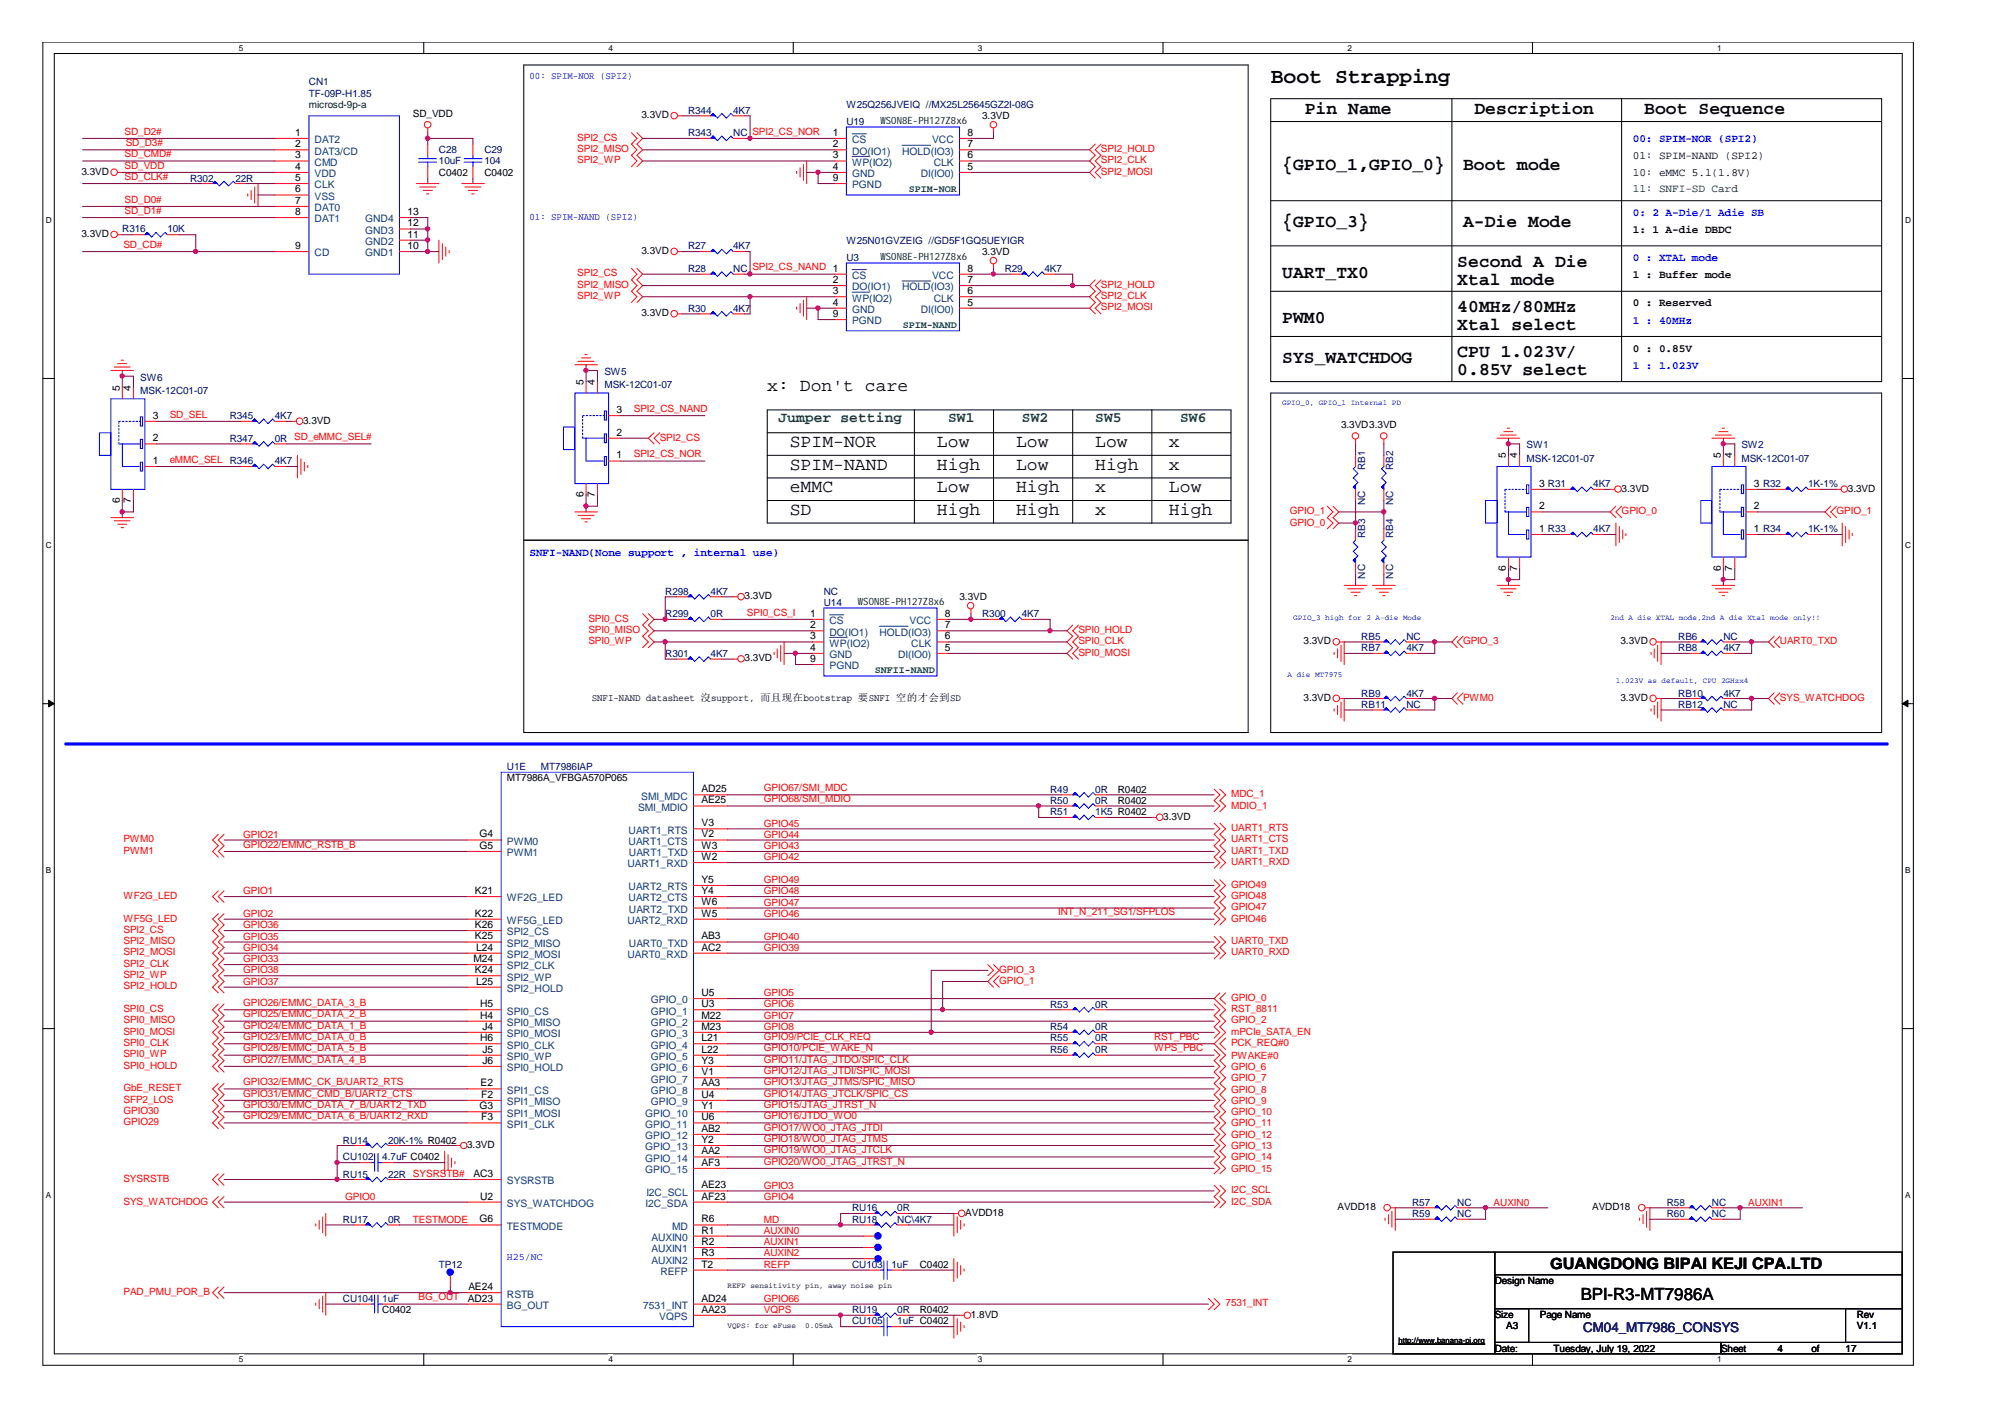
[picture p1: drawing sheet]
<svg xmlns="http://www.w3.org/2000/svg" width="297mm" height="210mm" viewBox="0 0 297 210" stroke-linecap="round" stroke-linejoin="round" font-family="sans-serif">
<defs><g id="words">
<text font-size="3.2" x="188.3" y="12.2">Boot Strapping</text>
<g font-size="2.7">
<text x="193.3" y="16.9">Pin Name</text>
<text x="218.4" y="16.9">Description</text>
<text x="243.6" y="16.9">Boot Sequence</text>
<text x="189.9" y="25.2">{GPIO_1,GPIO_0}</text>
<text x="216.7" y="25.2">Boot mode</text>
<text x="189.9" y="33.6">{GPIO_3}</text>
<text x="216.7" y="33.6">A-Die Mode</text>
<text x="189.9" y="41.2">UART_TX0</text>
<text x="215.9" y="39.5">Second A Die</text>
<text x="189.9" y="47.9">PWM0</text>
<text x="215.9" y="46.2">40MHz/80MHz</text>
<text x="215.9" y="42.2">Xtal mode</text>
<text x="189.9" y="53.8">SYS_WATCHDOG</text>
<text x="215.9" y="52.9">CPU 1.023V/</text>
<text x="215.9" y="48.9">Xtal select</text>
<text x="113.7" y="57.9">x: Don't care</text>
<text x="215.9" y="55.6">0.85V select</text>
<text x="117" y="66.3">SPIM-NOR</text>
<text x="117" y="69.6">SPIM-NAND</text>
<text x="138.8" y="66.3">Low</text>
<text x="138.8" y="69.6">High</text>
<text x="150.5" y="69.6">Low</text>
<text x="150.5" y="66.3">Low</text>
<text x="162.3" y="69.6">High</text>
<text x="162.3" y="66.3">Low</text>
<text x="173.2" y="66.3">x</text>
<text x="173.2" y="69.6">x</text>
<text x="117" y="73">eMMC</text>
<text x="117" y="76.3">SD</text>
<text x="138.8" y="73">Low</text>
<text x="138.8" y="76.3">High</text>
<text x="150.5" y="73">High</text>
<text x="150.5" y="76.3">High</text>
<text x="162.3" y="73">x</text>
<text x="162.3" y="76.3">x</text>
<text x="173.2" y="76.3">High</text>
<text x="173.2" y="73">Low</text>
</g>
<text font-size="2.5" x="234.2" y="192.5">BPI-R3-MT7986A</text>
<text font-size="2.3" x="229.7" y="188">GUANGDONG BIPAI KEJI CPA.LTD</text>
<g font-size="2.2" fill="#008000">
<text x="115.3" y="62.5">Jumper setting</text>
<text x="140.5" y="62.5">SW1</text>
<text x="151.4" y="62.5">SW2</text>
<text x="162.3" y="62.5">SW5</text>
<text x="174.8" y="62.5">SW6</text>
</g>
<text font-size="2" fill="#000080" x="234.5" y="197.3">CM04_MT7986_CONSYS</text>
<g font-size="1.7" fill="#00f">
<text x="241.9" y="21.1">00: SPIM-NOR (SPI2)</text>
<text x="241.9" y="32">0: 2 A-Die/1 Adie SB</text>
<text x="241.9" y="38.7">0 : XTAL mode</text>
<text x="241.9" y="47.9">1 : 40MHz</text>
<text x="241.9" y="54.6">1 : 1.023V</text>
<text x="78.4" y="82.3">SNFI-NAND(None support , internal use)</text>
</g>
<g font-size="1.7">
<text x="241.9" y="23.5">01: SPIM-NAND (SPI2)</text>
<text x="241.9" y="26">10: eMMC 5.1(1.8V)</text>
<text x="241.9" y="34.5">1: 1 A-die DBDC</text>
<text x="241.9" y="41.2">1 : Buffer mode</text>
<text x="241.9" y="45.4">0 : Reserved</text>
<text x="241.9" y="52.1">0 : 0.85V</text>
</g>
<text font-size="1.7" fill="#004000" x="241.9" y="28.5">11: SNFI-SD Card</text>
<g font-size="1.5" fill="#00f">
<text x="78.4" y="11.7">00: SPIM-NOR (SPI2)</text>
<text x="78.4" y="32.6">01: SPIM-NAND (SPI2)</text>
<text x="75.1" y="186.7">H25/NC</text>
</g>
<g font-size="1.5" fill="#000080">
<text x="45.8" y="12.6">CN1</text>
<text x="45.8" y="14.3">TF-09P-H1.85</text>
<text x="101.9" y="16.8">R344</text>
<text x="108.6" y="16.8">4K7</text>
<text x="125.4" y="16">W25Q256JVEIQ //MX25L25645GZ2I-08G</text>
<text x="65" y="22.7">C28</text>
<text x="71.8" y="22.7">C29</text>
<text x="101.9" y="20.2">R343</text>
<text x="108.6" y="20.2">NC</text>
<text x="125.4" y="18.5">U19</text>
<text x="28.2" y="26.9">R302</text>
<text x="34.9" y="26.9">22R</text>
<text x="65" y="24.4">10uF</text>
<text x="71.8" y="24.4">104</text>
<text x="18.1" y="34.4">R316</text>
<text x="24.8" y="34.4">10K</text>
<text x="101.9" y="40.3">R28</text>
<text x="101.9" y="36.9">R27</text>
<text x="108.6" y="40.3">NC</text>
<text x="108.6" y="36.9">4K7</text>
<text x="125.4" y="38.6">U3</text>
<text x="125.4" y="36.1">W25N01GVZEIG //GD5F1GQ5UEYIGR</text>
<text x="148.8" y="40.3">R29</text>
<text x="154.7" y="40.3">4K7</text>
<text x="101.9" y="46.2">R30</text>
<text x="108.6" y="46.2">4K7</text>
<text x="20.8" y="56.4">SW6</text>
<text x="20.8" y="58.4">MSK-12C01-07</text>
<text x="89.5" y="55.6">SW5</text>
<text x="89.5" y="57.5">MSK-12C01-07</text>
<text x="34" y="65.5">R347</text>
<text x="34" y="62.1">R345</text>
<text x="40.7" y="65.5">0R SD_eMMC_SEL#</text>
<text x="40.7" y="62.1">4K7</text>
<text x="40.7" y="68.8">4K7</text>
<text x="202.2" y="69.6" transform="rotate(-90 202.2 69.6)">RB1</text>
<text x="206.4" y="69.6" transform="rotate(-90 206.4 69.6)">RB2</text>
<text x="226.1" y="66.4">SW1</text>
<text x="226.1" y="68.5">MSK-12C01-07</text>
<text x="258" y="66.4">SW2</text>
<text x="258" y="68.5">MSK-12C01-07</text>
<text x="202.2" y="74.8" transform="rotate(-90 202.2 74.8)">NC</text>
<text x="206.4" y="74.8" transform="rotate(-90 206.4 74.8)">NC</text>
<text x="236.1" y="72.2">4K7</text>
<text x="267.9" y="72.2">1K-1%</text>
<text x="202.2" y="79.7" transform="rotate(-90 202.2 79.7)">RB3</text>
<text x="206.4" y="79.7" transform="rotate(-90 206.4 79.7)">RB4</text>
<text x="236.1" y="78.8">4K7</text>
<text x="267.9" y="78.8">1K-1%</text>
<text x="98.6" y="88.1">R298</text>
<text x="105.3" y="88.1">4K7</text>
<text x="122" y="89.8">U14</text>
<text x="122" y="88.1">NC</text>
<text x="202.2" y="85.7" transform="rotate(-90 202.2 85.7)">NC</text>
<text x="206.4" y="85.7" transform="rotate(-90 206.4 85.7)">NC</text>
<text x="98.6" y="91.4">R299</text>
<text x="105.3" y="91.4">0R</text>
<text x="145.5" y="91.4">R300</text>
<text x="151.4" y="91.4">4K7</text>
<text x="201.7" y="94.8">RB5</text>
<text x="208.4" y="94.8">NC</text>
<text x="248.6" y="94.8">RB6</text>
<text x="255.3" y="94.8">NC</text>
<text x="98.6" y="97.3">R301</text>
<text x="105.3" y="97.3">4K7</text>
<text x="201.7" y="96.4">RB7</text>
<text x="208.4" y="96.4">4K7</text>
<text x="248.6" y="96.4">RB8</text>
<text x="255.3" y="96.4">4K7</text>
<text x="201.7" y="104.8">RB11</text>
<text x="201.7" y="103.2">RB9</text>
<text x="208.4" y="104.8">NC</text>
<text x="208.4" y="103.2">4K7</text>
<text x="248.6" y="104.8">RB12</text>
<text x="248.6" y="103.2">RB10</text>
<text x="255.3" y="104.8">NC</text>
<text x="255.3" y="103.2">4K7</text>
<text x="75.1" y="114.1">U1E</text>
<text x="80.1" y="114.1">MT7986IAP</text>
<text x="155.6" y="117.4">R49</text>
<text x="155.6" y="119.1">R50</text>
<text x="162.3" y="117.4">0R</text>
<text x="162.3" y="119.1">0R</text>
<text x="155.6" y="120.7">R51</text>
<text x="162.3" y="120.7">1K5 R0402</text>
<text x="155.6" y="149.3">R53</text>
<text x="162.3" y="149.3">0R</text>
<text x="155.6" y="156">R56</text>
<text x="155.6" y="154.3">R55</text>
<text x="155.6" y="152.6">R54</text>
<text x="162.3" y="156">0R</text>
<text x="162.3" y="154.3">0R</text>
<text x="162.3" y="152.6">0R</text>
<text x="50.8" y="169.4">RU14</text>
<text x="50.8" y="171.9">CU102</text>
<text x="56.6" y="171.9">4.7uF C0402</text>
<text x="57.5" y="169.4">20K-1% R0402</text>
<text x="50.8" y="174.4">RU15</text>
<text x="57.5" y="174.4">22R SYSRSTB#</text>
<text x="126.2" y="179.4">RU16</text>
<text x="132.9" y="179.4">0R</text>
<text x="209.2" y="178.6">R57</text>
<text x="215.9" y="178.6">NC</text>
<text x="246.9" y="178.6">R58</text>
<text x="253.6" y="178.6">NC</text>
<text x="50.8" y="181.1">RU17</text>
<text x="57.5" y="181.1">0R</text>
<text x="126.2" y="181.1">RU18</text>
<text x="132.9" y="181.1">NC\4K7</text>
<text x="209.2" y="180.3">R59</text>
<text x="215.9" y="180.3">NC</text>
<text x="246.9" y="180.3">R60</text>
<text x="253.6" y="180.3">NC</text>
<text x="65" y="187.8">TP12</text>
<text x="126.2" y="187.8">CU103</text>
<text x="132.1" y="187.8">1uF</text>
<text x="50.8" y="192.8">CU104</text>
<text x="56.6" y="192.8">1uF</text>
<text x="126.2" y="196.2">CU105</text>
<text x="126.2" y="194.5">RU19</text>
<text x="132.9" y="196.2">1uF C0402</text>
<text x="132.9" y="194.5">0R</text>
</g>
<g font-size="1.5" fill="#004000">
<text x="45.8" y="16">microsd-9p-a</text>
<text x="130.4" y="18.4">W</text>
<text x="131.2" y="18.4">SON8E-PH127Z8x6</text>
<text x="130.4" y="38.5">W</text>
<text x="131.2" y="38.5">SON8E-PH127Z8x6</text>
<text x="127.1" y="89.7">W</text>
<text x="127.9" y="89.7">SON8E-PH127Z8x6</text>
</g>
<g font-size="1.5">
<text x="61.2" y="17.3">SD_VDD</text>
<text x="95" y="17.5">3.3VD</text>
<text x="145.5" y="17.7">3.3VD</text>
<text x="43.7" y="20.1">1</text>
<text x="43.7" y="21.8">2</text>
<text x="43.7" y="23.5">3</text>
<text x="123.4" y="20.1">1</text>
<text x="123.4" y="21.8">2</text>
<text x="123.4" y="23.5">3</text>
<text x="143.3" y="23.5">6</text>
<text x="143.3" y="21.8">7</text>
<text x="143.3" y="20.1">8</text>
<text x="12.1" y="25.9">3.3VD</text>
<text x="43.7" y="25.2">4</text>
<text x="43.7" y="26.8">5</text>
<text x="43.7" y="28.5">6</text>
<text x="65" y="26">C0402</text>
<text x="71.8" y="26">C0402</text>
<text x="123.4" y="25.2">4</text>
<text x="123.4" y="26.8">9</text>
<text x="143.3" y="25.2">5</text>
<text x="12.1" y="35.1">3.3VD</text>
<text x="43.7" y="30.2">7</text>
<text x="43.7" y="31.8">8</text>
<text x="60.4" y="35.2">11</text>
<text x="60.4" y="33.5">12</text>
<text x="60.4" y="31.8">13</text>
<text x="43.7" y="36.9">9</text>
<text x="60.4" y="36.9">10</text>
<text x="95" y="37.6">3.3VD</text>
<text x="123.4" y="41.9">2</text>
<text x="143.3" y="41.9">7</text>
<text x="143.3" y="40.2">8</text>
<text x="145.5" y="37.8">3.3VD</text>
<text x="95" y="46.8">3.3VD</text>
<text x="123.4" y="43.6">3</text>
<text x="123.4" y="45.3">4</text>
<text x="123.4" y="47">9</text>
<text x="143.3" y="45.3">5</text>
<text x="143.3" y="43.6">6</text>
<text x="17.7" y="57.9" transform="rotate(-90 17.7 57.9)">5</text>
<text x="19.4" y="57.9" transform="rotate(-90 19.4 57.9)">4</text>
<text x="86.4" y="57" transform="rotate(-90 86.4 57)">5</text>
<text x="88.1" y="57" transform="rotate(-90 88.1 57)">4</text>
<text x="22.6" y="65.4">2</text>
<text x="22.6" y="62">3</text>
<text x="44.9" y="62.8">3.3VD</text>
<text x="91.4" y="64.5">2</text>
<text x="91.4" y="61.2">3</text>
<text x="198.7" y="63.4">3.3VD3.3VD</text>
<text x="22.6" y="68.7">1</text>
<text x="91.4" y="67.9">1</text>
<text x="223.1" y="67.9" transform="rotate(-90 223.1 67.9)">5</text>
<text x="224.7" y="67.9" transform="rotate(-90 224.7 67.9)">4</text>
<text x="254.9" y="67.9" transform="rotate(-90 254.9 67.9)">5</text>
<text x="256.6" y="67.9" transform="rotate(-90 256.6 67.9)">4</text>
<text x="17.7" y="74.5" transform="rotate(-90 17.7 74.5)">6</text>
<text x="19.4" y="74.5" transform="rotate(-90 19.4 74.5)">7</text>
<text x="86.4" y="73.7" transform="rotate(-90 86.4 73.7)">6</text>
<text x="88.1" y="73.7" transform="rotate(-90 88.1 73.7)">7</text>
<text x="228" y="75.5">2</text>
<text x="228" y="72.1">3 R31</text>
<text x="240.2" y="72.8">3.3VD</text>
<text x="259.8" y="75.5">2</text>
<text x="259.8" y="72.1">3 R32</text>
<text x="273.8" y="72.8">3.3VD</text>
<text x="228" y="78.8">1 R33</text>
<text x="259.8" y="78.8">1 R34</text>
<text x="110.3" y="88.7">3.3VD</text>
<text x="142.2" y="88.9">3.3VD</text>
<text x="223.1" y="84.6" transform="rotate(-90 223.1 84.6)">6</text>
<text x="224.7" y="84.6" transform="rotate(-90 224.7 84.6)">7</text>
<text x="254.9" y="84.6" transform="rotate(-90 254.9 84.6)">6</text>
<text x="256.6" y="84.6" transform="rotate(-90 256.6 84.6)">7</text>
<text x="120" y="93.1">2</text>
<text x="120" y="91.4">1</text>
<text x="120" y="94.7">3</text>
<text x="140" y="94.7">6</text>
<text x="140" y="93.1">7</text>
<text x="140" y="91.4">8</text>
<text x="193.1" y="95.4">3.3VD</text>
<text x="240.1" y="95.4">3.3VD</text>
<text x="110.3" y="98">3.3VD</text>
<text x="120" y="96.4">4</text>
<text x="120" y="98.1">9</text>
<text x="140" y="96.4">5</text>
<text x="87.7" y="103.9">SNFI-NAND datasheet 沒support, 而且现在bootstrap 要SNFI 空的才会到SD</text>
<text x="193.1" y="103.8">3.3VD</text>
<text x="240.1" y="103.8">3.3VD</text>
<text x="75.1" y="115.8">MT7986A_VFBGA570P065</text>
<text x="103.9" y="119">AE25</text>
<text x="103.9" y="117.4">AD25</text>
<text x="165.6" y="117.4">R0402</text>
<text x="165.6" y="119.1">R0402</text>
<text x="71" y="124.1">G4</text>
<text x="71" y="125.7">G5</text>
<text x="103.9" y="122.4">V3</text>
<text x="103.9" y="124.1">V2</text>
<text x="103.9" y="125.7">W3</text>
<text x="172.3" y="121.4">3.3VD</text>
<text x="103.9" y="127.4">W2</text>
<text x="103.9" y="130.8">Y5</text>
<text x="70.4" y="135.8">K22</text>
<text x="70.4" y="132.4">K21</text>
<text x="70.4" y="137.5">K26</text>
<text x="103.9" y="135.8">W5</text>
<text x="103.9" y="134.1">W6</text>
<text x="103.9" y="132.4">Y4</text>
<text x="70.1" y="142.5">M24</text>
<text x="70.4" y="139.2">K25</text>
<text x="70.5" y="140.8">L24</text>
<text x="103.9" y="140.8">AC2</text>
<text x="103.9" y="139.2">AB3</text>
<text x="70.4" y="144.2">K24</text>
<text x="70.5" y="145.9">L25</text>
<text x="71.1" y="149.2">H5</text>
<text x="103.9" y="147.5">U5</text>
<text x="103.9" y="149.2">U3</text>
<text x="71.1" y="150.9">H4</text>
<text x="71.1" y="154.2">H6</text>
<text x="71.5" y="155.9">J5</text>
<text x="71.5" y="152.5">J4</text>
<text x="103.9" y="150.9">M22</text>
<text x="103.9" y="152.5">M23</text>
<text x="103.9" y="154.2">L21</text>
<text x="103.9" y="155.9">L22</text>
<text x="71.2" y="160.9">E2</text>
<text x="71.5" y="157.6">J6</text>
<text x="103.9" y="157.6">Y3</text>
<text x="103.9" y="159.3">V1</text>
<text x="103.9" y="160.9">AA3</text>
<text x="71" y="164.3">G3</text>
<text x="71.3" y="162.6">F2</text>
<text x="71.3" y="166">F3</text>
<text x="103.9" y="162.6">U4</text>
<text x="103.9" y="164.3">Y1</text>
<text x="103.9" y="166">U6</text>
<text x="103.9" y="167.7">AB2</text>
<text x="69.2" y="170.1">3.3VD</text>
<text x="103.9" y="169.3">Y2</text>
<text x="103.9" y="171">AA2</text>
<text x="103.9" y="172.7">AF3</text>
<text x="70.1" y="174.3">AC3</text>
<text x="71.1" y="177.7">U2</text>
<text x="103.9" y="177.7">AF23</text>
<text x="103.9" y="176">AE23</text>
<text x="198.2" y="179.3">AVDD18</text>
<text x="235.9" y="179.3">AVDD18</text>
<text x="71" y="181.1">G6</text>
<text x="103.9" y="181.1">R6</text>
<text x="103.9" y="184.4">R2</text>
<text x="103.9" y="182.7">R1</text>
<text x="143" y="180.1">AVDD18</text>
<text x="69.4" y="191.1">AE24</text>
<text x="103.9" y="187.8">T2</text>
<text x="103.9" y="186.1">R3</text>
<text x="136.3" y="187.8">C0402</text>
<text x="221.4" y="190.2">Design Name</text>
<text x="56.6" y="194.5">C0402</text>
<text x="69.3" y="192.8">AD23</text>
<text x="103.9" y="194.5">AA23</text>
<text x="103.9" y="192.8">AD24</text>
<text x="136.3" y="194.5">R0402</text>
<text x="143.8" y="195.2">1.8VD</text>
<text x="221.4" y="195.2">Size</text>
<text x="223.1" y="196.9">A3</text>
<text x="228.1" y="195.2">Page Name</text>
<text x="275.1" y="195.2">Rev</text>
<text x="275.1" y="196.9">V1.1</text>
<text x="221.4" y="200.2">Date:</text>
<text x="230.2" y="200.2">Tuesday, July 19, 2022</text>
<text x="255" y="200.2">Sheet</text>
<text x="263.4" y="200.2">4</text>
<text x="268.4" y="200.2">of</text>
<text x="273.4" y="200.2">17</text>
</g>
<g font-size="1.5" fill="#f00">
<text x="18.5" y="20">SD_D2#</text>
<text x="18.5" y="23.3">SD_CMD#</text>
<text x="18.6" y="21.6">SD_D3#</text>
<text x="85.5" y="20.8">SPI2_CS</text>
<text x="85.5" y="22.5">SPI2_MISO</text>
<text x="111.5" y="20">SPI2_CS_NOR</text>
<text x="163.1" y="22.5">SPI2_HOLD</text>
<text x="18.5" y="25">SD_VDD</text>
<text x="18.5" y="26.6">SD_CLK#</text>
<text x="85.5" y="24.2">SPI2_WP</text>
<text x="163.1" y="24.2">SPI2_CLK</text>
<text x="163.1" y="25.9">SPI2_MOSI</text>
<text x="18.5" y="30">SD_D0#</text>
<text x="18.5" y="31.7">SD_D1#</text>
<text x="18.3" y="36.7">SD_CD#</text>
<text x="85.5" y="41">SPI2_CS</text>
<text x="111.5" y="40.1">SPI2_CS_NAND 1</text>
<text x="85.5" y="42.6">SPI2_MISO</text>
<text x="85.5" y="44.3">SPI2_WP</text>
<text x="163.1" y="42.6">SPI2_HOLD</text>
<text x="163.1" y="44.3">SPI2_CLK</text>
<text x="163.1" y="46">SPI2_MOSI</text>
<text x="25.1" y="61.9">SD_SEL</text>
<text x="93.9" y="61">SPI2_CS_NAND</text>
<text x="97.7" y="65.3">SPI2_CS</text>
<text x="25.1" y="68.6">eMMC_SEL R346</text>
<text x="93.9" y="67.7">SPI2_CS_NOR</text>
<text x="191.1" y="77.9">GPIO_0</text>
<text x="191.1" y="76.2">GPIO_1</text>
<text x="240.2" y="76.2">GPIO_0</text>
<text x="272.1" y="76.2">GPIO_1</text>
<text x="87.2" y="92.1">SPI0_CS</text>
<text x="87.2" y="93.8">SPI0_MISO</text>
<text x="87.2" y="95.4">SPI0_WP</text>
<text x="110.7" y="91.2">SPI0_CS_I</text>
<text x="159.8" y="93.8">SPI0_HOLD</text>
<text x="159.8" y="95.4">SPI0_CLK</text>
<text x="216.7" y="95.4">GPIO_3</text>
<text x="263.7" y="95.4">UART0_TXD</text>
<text x="159.8" y="97.1">SPI0_MOSI</text>
<text x="216.7" y="103.8">PWM0</text>
<text x="263.7" y="103.8">SYS_WATCHDOG</text>
<text x="113.2" y="117.2">GPIO67/SMI_MDC</text>
<text x="113.2" y="118.8">GPIO68/SMI_MDIO</text>
<text x="182.4" y="118.1">MDC_1</text>
<text x="182.4" y="119.8">MDIO_1</text>
<text x="18.3" y="124.8">PWM0</text>
<text x="36" y="124.1">GPIO21</text>
<text x="36" y="125.6">GPIO22/EMMC_RSTB_B</text>
<text x="113.2" y="125.8">GPIO43</text>
<text x="113.2" y="122.4">GPIO45</text>
<text x="113.2" y="124.1">GPIO44</text>
<text x="182.4" y="123.1">UART1_RTS</text>
<text x="182.4" y="124.8">UART1_CTS</text>
<text x="18.3" y="126.5">PWM1</text>
<text x="113.2" y="127.4">GPIO42</text>
<text x="113.2" y="130.8">GPIO49</text>
<text x="182.4" y="126.5">UART1_TXD</text>
<text x="182.4" y="128.2">UART1_RXD</text>
<text x="182.4" y="131.5">GPIO49</text>
<text x="18.3" y="133.2">WF2G_LED</text>
<text x="18.3" y="136.5">WF5G_LED</text>
<text x="36" y="132.5">GPIO1</text>
<text x="36" y="135.8">GPIO2</text>
<text x="36" y="137.5">GPIO36</text>
<text x="113.2" y="132.5">GPIO48</text>
<text x="113.2" y="134.2">GPIO47</text>
<text x="113.2" y="135.8">GPIO46</text>
<text x="156.8" y="135.6">INT_N_211_SG1/SFPLOS</text>
<text x="182.4" y="133.2">GPIO48</text>
<text x="182.4" y="136.5">GPIO46</text>
<text x="182.4" y="134.8">GPIO47</text>
<text x="18.3" y="138.2">SPI2_CS</text>
<text x="18.3" y="139.9">SPI2_MISO</text>
<text x="18.3" y="141.5">SPI2_MOSI</text>
<text x="18.3" y="143.2">SPI2_CLK</text>
<text x="36" y="139.2">GPIO35</text>
<text x="36" y="140.9">GPIO34</text>
<text x="36" y="142.6">GPIO33</text>
<text x="113.2" y="139.2">GPIO40</text>
<text x="113.2" y="140.9">GPIO39</text>
<text x="182.4" y="139.9">UART0_TXD</text>
<text x="182.4" y="141.5">UART0_RXD</text>
<text x="18.3" y="144.9">SPI2_WP</text>
<text x="18.3" y="146.6">SPI2_HOLD</text>
<text x="18.3" y="149.9">SPI0_CS</text>
<text x="36" y="144.2">GPIO38</text>
<text x="36" y="145.9">GPIO37</text>
<text x="36" y="149">GPIO26/EMMC_DATA_3_B</text>
<text x="113.2" y="147.6">GPIO5</text>
<text x="113.2" y="149.2">GPIO6</text>
<text x="148" y="145.7">GPIO_1</text>
<text x="148" y="144.1">GPIO_3</text>
<text x="182.4" y="149.9">RST_8811</text>
<text x="182.4" y="148.3">GPIO_0</text>
<text x="18.3" y="155">SPI0_CLK</text>
<text x="18.3" y="153.3">SPI0_MOSI</text>
<text x="18.3" y="151.6">SPI0_MISO</text>
<text x="36" y="150.7">GPIO25/EMMC_DATA_2_B</text>
<text x="36" y="152.4">GPIO24/EMMC_DATA_1_B</text>
<text x="36" y="154.1">GPIO23/EMMC_DATA_0_B</text>
<text x="36" y="155.8">GPIO28/EMMC_DATA_5_B</text>
<text x="113.2" y="155.8">GPIO10/PCIE_WAKE_N</text>
<text x="113.2" y="154.1">GPIO9/PCIE_CLK_REQ</text>
<text x="113.2" y="150.9">GPIO7</text>
<text x="113.2" y="152.6">GPIO8</text>
<text x="171" y="154.1">RST_PBC</text>
<text x="171" y="155.8">WPS_PBC</text>
<text x="182.4" y="153.3">mPCIe_SATA_EN</text>
<text x="182.4" y="151.6">GPIO_2</text>
<text x="182.4" y="155">PCK_REQ#0</text>
<text x="18.3" y="158.3">SPI0_HOLD</text>
<text x="18.3" y="156.6">SPI0_WP</text>
<text x="18.3" y="161.7">GbE_RESET</text>
<text x="36" y="157.4">GPIO27/EMMC_DATA_4_B</text>
<text x="36" y="160.8">GPIO32/EMMC_CK_B/UART2_RTS</text>
<text x="113.2" y="157.4">GPIO11/JTAG_JTDO/SPIC_CLK</text>
<text x="113.2" y="159.1">GPIO12/JTAG_JTDI/SPIC_MOSI</text>
<text x="113.2" y="160.8">GPIO13/JTAG_JTMS/SPIC_MISO</text>
<text x="182.4" y="156.8">PWAKE#0</text>
<text x="182.4" y="158.5">GPIO_6</text>
<text x="182.4" y="160.2">GPIO_7</text>
<text x="182.4" y="161.9">GPIO_8</text>
<text x="18.3" y="163.3">SFP2_LOS</text>
<text x="18.3" y="165">GPIO30</text>
<text x="18.3" y="166.7">GPIO29</text>
<text x="36" y="162.4">GPIO31/EMMC_CMD_B/UART2_CTS</text>
<text x="36" y="164.1">GPIO30/EMMC_DATA_7_B/UART2_TXD</text>
<text x="36" y="165.8">GPIO29/EMMC_DATA_6_B/UART2_RXD</text>
<text x="113.2" y="162.4">GPIO14/JTAG_JTCLK/SPIC_CS</text>
<text x="113.2" y="164.1">GPIO15/JTAG_JTRST_N</text>
<text x="113.2" y="165.8">GPIO16/JTDO_WO0</text>
<text x="113.2" y="167.5">GPIO17/WO0_JTAG_JTDI</text>
<text x="182.4" y="163.5">GPIO_9</text>
<text x="182.4" y="166.8">GPIO_11</text>
<text x="182.4" y="165.2">GPIO_10</text>
<text x="113.2" y="169.1">GPIO18/WO0_JTAG_JTMS</text>
<text x="113.2" y="170.8">GPIO19/WO0_JTAG_JTCLK</text>
<text x="113.2" y="172.5">GPIO20/WO0_JTAG_JTRST_N</text>
<text x="182.4" y="168.5">GPIO_12</text>
<text x="182.4" y="170.2">GPIO_13</text>
<text x="182.4" y="171.9">GPIO_14</text>
<text x="182.4" y="173.6">GPIO_15</text>
<text x="18.3" y="175.1">SYSRSTB</text>
<text x="18.3" y="178.4">SYS_WATCHDOG</text>
<text x="51.1" y="177.7">GPIO0</text>
<text x="113.2" y="177.7">GPIO4</text>
<text x="113.2" y="176.1">GPIO3</text>
<text x="182.4" y="176.8">I2C_SCL</text>
<text x="182.4" y="178.4">I2C_SDA</text>
<text x="221.3" y="178.6">AUXIN0</text>
<text x="259" y="178.6">AUXIN1</text>
<text x="61.2" y="181.1">TESTMODE</text>
<text x="113.2" y="181.1">MD</text>
<text x="113.2" y="182.8">AUXIN0</text>
<text x="113.2" y="184.5">AUXIN1</text>
<text x="18.3" y="191.8">PAD_PMU_POR_B</text>
<text x="113.2" y="186.1">AUXIN2</text>
<text x="113.2" y="187.8">REFP</text>
<text x="62" y="192.6">BG_OUT</text>
<text x="113.2" y="194.5">VQPS</text>
<text x="113.2" y="192.8">GPIO66</text>
<text x="181.6" y="193.5">7531_INT</text>
</g>
<g font-size="1.5" fill="#004080">
<text x="46.6" y="21.2">DAT2</text>
<text x="46.6" y="22.9">DAT3/CD</text>
<text x="126.2" y="21.2">CS</text>
<text x="126.2" y="22.9">DO(IO1)</text>
<text x="133.6" y="22.9">HOLD(IO3)</text>
<text x="138.1" y="21.2">VCC</text>
<text x="46.6" y="24.6">CMD</text>
<text x="46.6" y="26.3">VDD</text>
<text x="46.6" y="27.9">CLK</text>
<text x="46.6" y="29.6">VSS</text>
<text x="126.2" y="24.6">WP(IO2)</text>
<text x="126.2" y="26.3">GND</text>
<text x="126.2" y="27.9">PGND</text>
<text x="136.4" y="26.3">DI(IO0)</text>
<text x="138.3" y="24.6">CLK</text>
<text x="46.6" y="31.3">DAT0</text>
<text x="46.6" y="32.9">DAT1</text>
<text x="54.1" y="34.6">GND3</text>
<text x="54.1" y="32.9">GND4</text>
<text x="46.6" y="38">CD</text>
<text x="54.1" y="38">GND1</text>
<text x="54.1" y="36.3">GND2</text>
<text x="126.2" y="41.3">CS</text>
<text x="138.1" y="41.3">VCC</text>
<text x="126.2" y="43">DO(IO1)</text>
<text x="126.2" y="44.7">WP(IO2)</text>
<text x="126.2" y="46.4">GND</text>
<text x="133.6" y="43">HOLD(IO3)</text>
<text x="136.4" y="46.4">DI(IO0)</text>
<text x="138.3" y="44.7">CLK</text>
<text x="126.2" y="48.1">PGND</text>
<text x="122.9" y="92.5">CS</text>
<text x="122.9" y="94.2">DO(IO1)</text>
<text x="122.9" y="95.8">WP(IO2)</text>
<text x="130.3" y="94.2">HOLD(IO3)</text>
<text x="134.7" y="92.5">VCC</text>
<text x="135" y="95.8">CLK</text>
<text x="122.9" y="97.5">GND</text>
<text x="122.9" y="99.2">PGND</text>
<text x="133.1" y="97.5">DI(IO0)</text>
<text x="95" y="118.5">SMI_MDC</text>
<text x="75.1" y="125.2">PWM0</text>
<text x="93.1" y="123.5">UART1_RTS</text>
<text x="93.1" y="125.2">UART1_CTS</text>
<text x="94.5" y="120.1">SMI_MDIO</text>
<text x="75.1" y="126.8">PWM1</text>
<text x="93" y="128.5">UART1_RXD</text>
<text x="93.1" y="131.9">UART2_RTS</text>
<text x="93.2" y="126.8">UART1_TXD</text>
<text x="75.1" y="136.9">WF5G_LED</text>
<text x="75.1" y="133.5">WF2G_LED</text>
<text x="93" y="136.9">UART2_RXD</text>
<text x="93.1" y="133.5">UART2_CTS</text>
<text x="93.2" y="135.2">UART2_TXD</text>
<text x="75.1" y="138.6">SPI2_CS</text>
<text x="75.1" y="140.3">SPI2_MISO</text>
<text x="75.1" y="141.9">SPI2_MOSI</text>
<text x="75.1" y="143.6">SPI2_CLK</text>
<text x="93" y="141.9">UART0_RXD</text>
<text x="93.2" y="140.3">UART0_TXD</text>
<text x="75.1" y="145.3">SPI2_WP</text>
<text x="75.1" y="147">SPI2_HOLD</text>
<text x="96.4" y="148.6">GPIO_0</text>
<text x="75.1" y="150.3">SPI0_CS</text>
<text x="75.1" y="152">SPI0_MISO</text>
<text x="75.1" y="155.3">SPI0_CLK</text>
<text x="75.1" y="153.6">SPI0_MOSI</text>
<text x="96.4" y="150.3">GPIO_1</text>
<text x="96.4" y="152">GPIO_2</text>
<text x="96.4" y="153.6">GPIO_3</text>
<text x="96.4" y="155.3">GPIO_4</text>
<text x="75.1" y="157">SPI0_WP</text>
<text x="75.1" y="158.7">SPI0_HOLD</text>
<text x="96.4" y="157">GPIO_5</text>
<text x="96.4" y="158.7">GPIO_6</text>
<text x="96.4" y="160.4">GPIO_7</text>
<text x="75.1" y="162">SPI1_CS</text>
<text x="75.1" y="163.7">SPI1_MISO</text>
<text x="75.1" y="165.4">SPI1_MOSI</text>
<text x="75.1" y="167.1">SPI1_CLK</text>
<text x="95.6" y="165.4">GPIO_10</text>
<text x="95.6" y="167.1">GPIO_11</text>
<text x="96.4" y="162">GPIO_8</text>
<text x="96.4" y="163.7">GPIO_9</text>
<text x="95.6" y="168.8">GPIO_12</text>
<text x="95.6" y="170.4">GPIO_13</text>
<text x="95.6" y="172.1">GPIO_14</text>
<text x="95.6" y="173.8">GPIO_15</text>
<text x="75.1" y="175.4">SYSRSTB</text>
<text x="75.1" y="178.8">SYS_WATCHDOG</text>
<text x="95.6" y="178.8">I2C_SDA</text>
<text x="95.8" y="177.1">I2C_SCL</text>
<text x="75.1" y="182.2">TESTMODE</text>
<text x="96.5" y="185.5">AUXIN1</text>
<text x="96.5" y="183.8">AUXIN0</text>
<text x="99.6" y="182.2">MD</text>
<text x="96.5" y="187.2">AUXIN2</text>
<text x="97.8" y="188.9">REFP</text>
<text x="75.1" y="192.2">RSTB</text>
<text x="75.1" y="193.9">BG_OUT</text>
<text x="95.3" y="193.9">7531_INT</text>
<text x="97.7" y="195.6">VQPS</text>
</g>
<g font-size="1.5" fill="#008000">
<text x="134.6" y="28.4">SPIM-NOR</text>
<text x="133.8" y="48.6">SPIM-NAND</text>
<text x="129.6" y="99.7">SNFII-NAND</text>
</g>
<g font-size="1.2">
<text x="35.4" y="7.5">5</text>
<text x="90.1" y="7.5">4</text>
<text x="144.9" y="7.5">3</text>
<text x="199.6" y="7.5">2</text>
<text x="254.4" y="7.5">1</text>
<text x="6.8" y="33.1">D</text>
<text x="282.2" y="33.1">D</text>
<text x="6.8" y="81.2">C</text>
<text x="282.2" y="81.2">C</text>
<text x="6.8" y="129.4">B</text>
<text x="282.2" y="129.4">B</text>
<text x="6.8" y="177.5">A</text>
<text x="282.2" y="177.5">A</text>
<text x="35.4" y="201.8">5</text>
<text x="90.1" y="201.8">4</text>
<text x="144.9" y="201.8">3</text>
<text x="199.6" y="201.8">2</text>
<text x="254.4" y="201.8">1</text>
</g>
<g font-size="1.1" fill="#00f">
<text x="189.9" y="60">GPIO_0, GPIO_1 Internal PD</text>
<text x="191.6" y="91.9">GPIO_3 high for 2 A-die Mode</text>
<text x="238.5" y="91.9">2nd A die XTAL mode,2nd A die Xtal mode only!!</text>
<text x="190.8" y="100.3">A die MT7975</text>
<text x="239.4" y="101.1">1.023V as default, CPU 2GHzx4</text>
</g>
<g font-size="1.1">
<text x="107.8" y="190.8">REFP sensitivity pin, away noise pin</text>
<text x="107.8" y="196.7">VQPS: for eFuse</text>
<text x="119.3" y="196.7">0.05mA</text>
<text x="207.2" y="199">http://www.banana-pi.org</text>
</g>
</g></defs>
<path d="M6.3 6.2h277.2v196h-277.2zM8 7.9h273.8v192.6h-273.8z" fill="none" stroke="#000" stroke-width=".15"/>
<g fill="#fff">
<path d="M35.4 6.4h.6v1.4h-.6z"/>
<path d="M35.4 200.7h.6v1.4h-.6z"/>
</g>
<path d="M62.8 6.2v1.7M62.8 200.5v1.7" fill="none" stroke="#000" stroke-width=".15"/>
<g fill="#fff">
<path d="M90.1 6.4h.7v1.4h-.7z"/>
<path d="M90.1 200.7h.7v1.4h-.7z"/>
</g>
<path d="M117.5 6.2v1.7M117.5 200.5v1.7" fill="none" stroke="#000" stroke-width=".15"/>
<g fill="#fff">
<path d="M144.9 6.4h.6v1.4h-.6z"/>
<path d="M144.9 200.7h.6v1.4h-.6z"/>
</g>
<path d="M172.3 6.2v1.7M172.3 200.5v1.7" fill="none" stroke="#000" stroke-width=".15"/>
<g fill="#fff">
<path d="M199.6 6.4h.7v1.4h-.7z"/>
<path d="M199.6 200.7h.7v1.4h-.7z"/>
</g>
<path d="M227 6.2v1.7M227 200.5v1.7" fill="none" stroke="#000" stroke-width=".15"/>
<g fill="#fff">
<path d="M254.4 6.4h.6v1.4h-.6z"/>
<path d="M254.4 200.7h.6v1.4h-.6z"/>
<path d="M6.8 31.9h.8v1.4h-.8z"/>
<path d="M282.2 31.9h.9v1.4h-.9z"/>
<path d="M6.8 80.1h.8v1.4h-.8z"/>
<path d="M282.2 80.1h.9v1.4h-.9z"/>
</g>
<path d="M6.3 56.1h1.7M281.8 56.1h1.7" fill="none" stroke="#000" stroke-width=".15"/>
<g fill="#fff">
<path d="M6.8 128.2h.7v1.4h-.7z"/>
<path d="M282.2 128.2h.8v1.4h-.8z"/>
</g>
<path d="M6.3 104.2h1.7M281.8 104.2h1.7" fill="none" stroke="#000" stroke-width=".15"/>
<g fill="#000" stroke="#000" stroke-width=".15">
<path d="M7.2 103.7l.8 .5-.8 .5z" fill-rule="evenodd"/>
<path d="M281.8 104.2l.9-.5v1z" fill-rule="evenodd"/>
</g>
<g fill="#fff">
<path d="M6.8 176.4h.7v1.4h-.7z"/>
<path d="M282.2 176.4h.8v1.4h-.8z"/>
</g>
<g fill="none" stroke="#000" stroke-width=".15">
<path d="M77.6 9.6h107.3v98.9h-107.3zM188.3 14.6h90.5v41.9h-90.5zM188.3 18h90.5M215.1 14.6v41.9M240.2 14.6v41.9M188.3 29.7h90.5M188.3 36.4h90.5M188.3 43.2h90.5M188.3 49.8h90.5M188.3 58.2h90.5v50.3h-90.5zM113.7 60.7h68.7v16.8h-68.7zM113.7 64.1h68.7"/>
<path d="M113.7 67.5h68.7M113.7 70.8h68.7M113.7 74.1h68.7M135.5 60.7v16.8M147.2 60.7v16.8M158.9 60.7v16.8M170.6 60.7v16.8M77.6 80h107.3M6.3 152.4h1.7M281.8 152.4h1.7M206.4 185.5h15v15h-15zM221.4 185.5h60.4v3.3h-60.4z"/>
<path d="M221.4 188.8h60.4v5.1h-60.4zM221.4 193.9h5.1v5h-5.1zM221.4 198.9h33.6v1.6h-33.6zM255 198.9h26.8v1.6h-26.8zM273.4 193.9h8.4v5h-8.4z"/>
</g>
<path d="M9.7 110.2h269.9" fill="none" stroke="#00f" stroke-width=".47"/>
<g fill="none" stroke="#f00" stroke-width=".15">
<path d="M63.4 19v.7M93.6 19.7l.8 .8-.8 .9 .8 .8-.8 .8 .8 .8-.8 .9M94.4 19.7l.8 .8-.8 .9 .8 .8-.8 .8 .8 .8-.8 .9M100.4 17.2h.7M103.6 17.2h1.7M108.6 17.2h1.7M147.2 19v.7M17.4 25.5h.7M17.4 34.8h.7M19.8 34.8h1.7M24.8 34.8h1.7M29.8 27.2h1.7"/>
<path d="M34.9 27.2h1.6M36.7 28.7v.4M37.2 28.2v1.4M37.7 27.7v2.4M38.2 27.2v3.4M40.7 37.3h5.1M40.7 25.5h5.1M40.7 27.2h5.1M40.7 20.5h5.1M40.7 22.2h5.1M40.7 23.8h5.1M40.7 28.9h5.1"/>
<path d="M40.7 30.6h5.1M40.7 32.2h5.1M59.2 37.3h1.6M59.2 32.2h1.6M59.2 35.6h1.6M59.2 33.9h1.6M61.7 27.2h3.3M62.2 27.7h2.4M62.7 28.2h1.4M63.2 28.7h.3M63.4 21.4v1.6M63.4 24.7v1.7"/>
<path d="M65 35.6v3.4M65.5 36.1v2.4M66 36.6v1.3M66.5 37.1v.3M68.4 27.2h3.4M68.9 27.7h2.3M69.4 28.2h1.3M69.9 28.7h.3M70.1 21.4v1.6M70.1 24.7v1.7M93.6 39.8l.8 .8-.8 .9 .8 .8-.8 .9 .8 .8-.8 .8M94.4 39.8l.8 .8-.8 .9 .8 .8-.8 .9 .8 .8-.8 .8"/>
<path d="M100.4 37.3h.7M103.6 37.3h1.7M103.6 20.5h1.7M108.6 37.3h1.7M108.6 20.5h1.7M118 25.4v.3M118.5 24.9v1.3M119 24.4v2.3M119.5 23.8v3.4M123.7 25.5h1.7M123.7 27.2h1.7M123.7 20.5h1.7"/>
<path d="M123.7 22.2h1.7M123.7 23.8h1.7M142.2 25.5h1.6M142.2 20.5h1.6M142.2 22.2h1.6M142.2 23.8h1.6M147.2 39.1v.7M162.3 21.4l-.9 .8 .9 .8-.9 .8 .9 .9-.9 .8 .9 .9M163.1 21.4l-.8 .8 .8 .8-.8 .8 .8 .9-.8 .8 .8 .9M16.4 54.9h3.4M16.9 54.4h2.4M17.4 53.9h1.4"/>
<path d="M17.9 53.4h.4M18.1 57.4v1.7M19.8 57.4v1.7M85.2 54h3.3M85.6 53.5h2.4M86.1 53h1.4M86.7 52.5h.3M86.8 56.5v1.7M88.5 56.5v1.7M100.4 46.5h.7M103.6 46.5h1.7M103.6 40.6h1.7"/>
<path d="M108.6 46.5h1.7M108.6 40.6h1.7M118 45.5v.3M118.5 45v1.3M119 44.5v2.3M119.5 44v3.3M123.7 40.6h1.7M123.7 42.3h1.7M123.7 44h1.7M123.7 45.6h1.7M123.7 47.3h1.7M142.2 40.6h1.6"/>
<path d="M142.2 42.3h1.6M142.2 44h1.6M142.2 45.6h1.6M149.7 40.6h1.7M154.7 40.6h1.7M162.3 41.5l-.9 .8 .9 .9-.9 .8 .9 .8-.9 .8 .9 .9M163.1 41.5l-.8 .8 .8 .9-.8 .8 .8 .8-.8 .8 .8 .9M16.4 76.7h3.4M16.9 77.1h2.4M17.4 77.7h1.4M17.9 78.2h.4M18.1 72.5v1.6"/>
<path d="M19.8 72.5v1.6M21.5 62.4h1.6M21.5 65.8h1.6M21.5 69.1h1.6M35.7 62.4h1.7M35.7 65.8h1.7M35.7 69.1h1.7M40.7 62.4h1.7M40.7 65.8h1.7M40.7 69.1h1.7M43.3 62.4h.6M44.1 67.5v3.3"/>
<path d="M44.6 68v2.3M45.1 68.5v1.3M45.6 68.9v.4M85.2 75.8h3.3M85.6 76.3h2.4M86.1 76.8h1.4M86.7 77.3h.3M86.8 71.6v1.7M88.5 71.6v1.7M90.2 64.9h1.7M90.2 68.3h1.7M90.2 61.6h1.7"/>
<path d="M96.9 64.1l-.8 .8 .8 .9M97.7 64.1l-.8 .8 .8 .9M196.6 75l.9 .8-.9 .9 .9 .8-.9 .8M197.5 75l.8 .8-.8 .9 .8 .8-.8 .8M200.8 65.1v.7M200.8 67.5v1.6M200.8 72.5v1.6M200.8 78.3v1.7M205 65.1v.7M205 67.5v1.6M205 72.5v1.6M205 78.3v1.7"/>
<path d="M221.8 64.9h3.3M222.3 64.4h2.3M222.8 63.9h1.3M223.3 63.4h.3M223.5 67.5v1.6M225.1 67.5v1.6M226.8 72.5h1.7M226.8 75.8h1.7M226.8 79.2h1.7M231 72.5h1.7M231 79.2h1.7M236.1 72.5h1.6"/>
<path d="M236.1 79.2h1.6M238.5 72.5h.7M239.4 77.5v3.4M239.4 75l-.9 .8 .9 .9M239.9 78v2.4M240.2 75l-.8 .8 .8 .9M240.4 78.5v1.4M240.9 79v.3M253.6 64.9h3.4M254.1 64.4h2.4M254.6 63.9h1.4M255.1 63.4h.4"/>
<path d="M255.3 67.5v1.6M257 67.5v1.6M258.7 72.5h1.6M258.7 75.8h1.6M258.7 79.2h1.6M262.8 72.5h1.7M262.8 79.2h1.7M267.9 72.5h1.7M267.9 79.2h1.7M271.2 75l-.8 .8 .8 .9M272.1 72.5h.7M272.1 75l-.9 .8 .9 .9"/>
<path d="M272.9 77.5v3.4M273.4 78v2.4M273.9 78.5v1.4M274.4 79v.3M95.2 90.9l.9 .9-.9 .8 .9 .8-.9 .8 .9 .9-.9 .8M96.1 90.9l.8 .9-.8 .8 .8 .8-.8 .8 .8 .9-.8 .8M100.2 88.4h1.7M100.2 97.6h1.7M100.2 91.8h1.7M105.3 88.4h1.6M105.3 97.6h1.6M105.3 91.8h1.6"/>
<path d="M108.6 88.4h.7M108.6 97.6h.7M114.7 96.6v.4M115.1 96.1v1.4M115.7 95.6v2.4M116.2 95.1v3.3M120.4 95.1h1.6M120.4 91.8h1.6M120.4 96.8h1.6M120.4 93.4h1.6M120.4 98.4h1.6M138.8 95.1h1.7"/>
<path d="M138.8 91.8h1.7M138.8 96.8h1.7M138.8 93.4h1.7M143.8 90.2v.7M146.3 91.8h1.7M151.4 91.8h1.6M158.9 92.6l-.8 .8 .8 .8-.8 .9 .8 .8-.8 .9 .8 .8M159.8 92.6l-.9 .8 .9 .8-.9 .9 .9 .8-.9 .9 .9 .8M197.7 96.6v.4M198.2 96.1v1.4M198.5 95.1h.6v3.3M198.7 95.6v2.4"/>
<path d="M199.1 86.7h3.4M199.6 87.2h2.4M200.2 87.7h1.3M200.7 88.2h.3M200.8 83.4v1.7M203.3 86.7h3.4M203.3 95.1h1.7M203.3 96.8h1.7M203.8 87.2h2.4M204.3 87.7h1.4M204.9 88.2h.3M205 83.4v1.7"/>
<path d="M208.4 95.1h1.7M208.4 96.8h1.7M215.9 94.2l-.8 .9 .8 .8M216.7 94.2l-.8 .9 .8 .8M221.8 86.7h3.3M222.3 87.2h2.3M222.8 87.7h1.3M223.3 88.2h.3M223.5 82.5v1.7M225.1 82.5v1.7M244.6 96.6v.4M245.1 96.1v1.4"/>
<path d="M245.4 95.1h.7v3.3M245.6 95.6v2.4M250.3 95.1h1.7M250.3 96.8h1.7M253.6 86.7h3.4M254.1 87.2h2.4M254.6 87.7h1.4M255.1 88.2h.4M255.3 95.1h1.7M255.3 82.5v1.7M255.3 96.8h1.7M257 82.5v1.7"/>
<path d="M262.8 94.2l-.8 .9 .8 .8M263.7 94.2l-.9 .9 .9 .8M102.7 117.7h5.1M102.7 119.4h5.1M157.2 117.7h1.7M157.2 119.4h1.7M162.3 117.7h1.7M162.3 119.4h1.7M179.9 116.9l.8 .8-.8 .9 .8 .8-.8 .8M180.7 116.9l.9 .8-.9 .9 .9 .8-.9 .8M197.7 105v.3M198.2 104.5v1.3"/>
<path d="M198.5 103.5h.6v3.3M198.7 104v2.4M203.3 103.5h1.7M203.3 105.2h1.7M208.4 103.5h1.7M208.4 105.2h1.7M215.9 102.6l-.8 .9 .8 .8M216.7 102.6l-.8 .9 .8 .8M244.6 105v.3M245.1 104.5v1.3M245.4 103.5h.7v3.3M245.6 104v2.4"/>
<path d="M250.3 103.5h1.7M250.3 105.2h1.7M255.3 103.5h1.7M255.3 105.2h1.7M262.8 102.6l-.8 .9 .8 .8M263.7 102.6l-.9 .9 .9 .8M32.3 123.6l-.8 .8 .8 .9-.8 .8 .8 .9M32.3 132l-.8 .8 .8 .9M32.3 135.4l-.8 .8 .8 .8-.8 .9 .8 .8-.8 .8 .8 .8-.8 .9 .8 .8-.8 .9 .8 .8-.8 .8 .8 .9-.8 .8 .8 .9M33.2 123.6l-.9 .8 .9 .9-.9 .8 .9 .9M33.2 132l-.9 .8 .9 .9M33.2 135.4l-.9 .8 .9 .8-.9 .9 .9 .8-.9 .8 .9 .8-.9 .9 .9 .8-.9 .9 .9 .8-.9 .8 .9 .9-.9 .8 .9 .9"/>
<path d="M69.2 124.4h5.1M69.2 136.2h5.1M69.2 132.8h5.1M69.2 126.1h5.1M69.2 137.9h5.1M69.2 139.5h5.1M102.7 124.4h5.1M102.7 136.2h5.1M102.7 132.8h5.1M102.7 126.1h5.1M102.7 139.5h5.1M102.7 122.8h5.1"/>
<path d="M102.7 127.8h5.1M102.7 134.5h5.1M102.7 131.2h5.1M157.2 121.1h1.7M162.3 121.1h1.7M170.6 121.1h.7M179.9 121.9l.8 .9-.8 .8 .8 .8-.8 .9 .8 .8-.8 .9 .8 .8-.8 .8M179.9 130.3l.8 .9-.8 .8 .8 .8-.8 .9 .8 .8-.8 .9 .8 .8-.8 .8M179.9 138.7l.8 .8-.8 .8 .8 .9-.8 .8M180.7 121.9l.9 .9-.9 .8 .9 .8-.9 .9 .9 .8-.9 .9 .9 .8-.9 .8M180.7 130.3l.9 .9-.9 .8 .9 .8-.9 .9 .9 .8-.9 .9 .9 .8-.9 .8M180.7 138.7l.9 .8-.9 .8 .9 .9-.9 .8"/>
<path d="M32.3 148.7l-.8 .9 .8 .8-.8 .9 .8 .8-.8 .8 .8 .9-.8 .8 .8 .9-.8 .8 .8 .8-.8 .9 .8 .8M33.2 148.7l-.9 .9 .9 .8-.9 .9 .9 .8-.9 .8 .9 .9-.9 .8 .9 .9-.9 .8 .9 .8-.9 .9 .9 .8M69.2 156.3h5.1M69.2 149.6h5.1M69.2 151.3h5.1M69.2 158h5.1M69.2 154.6h5.1M69.2 152.9h5.1M69.2 141.2h5.1M69.2 142.9h5.1M69.2 144.5h5.1M69.2 146.2h5.1"/>
<path d="M102.7 156.3h5.1M102.7 149.6h5.1M102.7 151.3h5.1M102.7 158h5.1M102.7 154.6h5.1M102.7 152.9h5.1M102.7 147.9h5.1M102.7 159.7h5.1M102.7 141.2h5.1M146.3 142.9l.9 .8-.9 .8M147.2 142.9l.8 .8-1.7 1.7 .9 .8M148 144.5l-.8 .9 .8 .8"/>
<path d="M157.2 156.3h1.7M157.2 149.6h1.7M157.2 154.6h1.7M157.2 152.9h1.7M162.3 156.3h1.7M162.3 149.6h1.7M162.3 154.6h1.7M162.3 152.9h1.7M179.9 148.7l.8 .9-.8 .8 .8 .9-.8 .8 .8 .8-.8 .9M179.9 155.5l.8 .8-.8 .8 .8 .9-.8 .8 .8 .9-.8 .8 .8 .8-.8 .9 .8 .8-.8 .8 .8 .9-.8 .8 .8 .8-.8 .9 .8 .8-.8 .9 .8 .8-.8 .8 .8 .9-.8 .8 .8 .9-.8 .8M180.7 147.1l-.8 .8 1.7 1.7-.9 .8 .9 .9-.9 .8 .9 .8-1.7 1.7 1.7 1.7-.9 .8 .9 .9-.9 .8 .9 .9-.9 .8 .9 .8-.9 .9 .9 .8-.9 .8 .9 .9-.9 .8 .9 .8-.9 .9 .9 .8-.9 .9 .9 .8-.9 .8 .9 .9-.9 .8 .9 .9-.9 .8M181.6 153.8l-.9 .8 .9 .9"/>
<path d="M181.6 147.1l-.9 .8 .9 .8M32.3 160.5l-.8 .8 .8 .9-.8 .8 .8 .8-.8 .9 .8 .8-.8 .8 .8 .9M32.3 173.9l-.8 .8 .8 .9M32.3 177.3l-.8 .8 .8 .8M33.2 160.5l-.9 .8 .9 .9-.9 .8 .9 .8-.9 .9 .9 .8-.9 .8 .9 .9M33.2 173.9l-.9 .8 .9 .9M33.2 177.3l-.9 .8 .9 .8M48.3 179.8v3.3M52.5 169.7h1.6M52.5 174.7h1.6M53.3 172.2h1.7M56.6 172.2h1.7"/>
<path d="M57.5 169.7h1.7M57.5 174.7h1.7M65.9 170.5v3.4M66.4 171v2.4M66.9 171.5v1.4M67.4 172.1v.3M67.6 169.7h.6M69.2 174.7h5.1M69.2 178.1h5.1M69.2 161.3h5.1M69.2 163h5.1M69.2 164.7h5.1"/>
<path d="M69.2 166.3h5.1M102.7 169.7h5.1M102.7 178.1h5.1M102.7 176.4h5.1M102.7 161.3h5.1M102.7 163h5.1M102.7 164.7h5.1M102.7 166.3h5.1M102.7 168h5.1M102.7 171.4h5.1M102.7 173.1h5.1M127.9 179.8h1.7"/>
<path d="M132.9 179.8h1.7M142 179.8h-.7v3.3M179.9 175.6l.8 .8-.8 .9 .8 .8-.8 .8M180.7 175.6l.9 .8-.9 .9 .9 .8-.9 .8M205.7 179.9v1.4M206 178.9h.7v3.4M206.2 179.4v2.4M210.9 178.9h1.7M215.9 178.9h1.7M243.4 179.9v1.4M243.8 178.9h.6v3.4M243.9 179.4v2.4"/>
<path d="M248.6 178.9h1.7M253.6 178.9h1.7M32.3 190.6l-.8 .9 .8 .8M33.2 190.6l-.9 .9 .9 .8M46.8 181.3v.3M46.8 193v.4M47.3 180.8v1.3M47.3 192.5v1.4M47.8 180.3v2.3M47.8 192v2.4M48.3 191.5v3.3M52.5 181.5h1.6"/>
<path d="M53.3 193.2h1.7M56.6 193.2h1.7M57.5 181.5h1.7M66.7 189v1.6M69.2 181.5h5.1M69.2 191.5h5.1M69.2 193.2h5.1M102.7 194.8h5.1M102.7 181.5h5.1M102.7 186.5h5.1M102.7 184.8h5.1M102.7 183.1h5.1"/>
<path d="M102.7 188.1h5.1M102.7 193.2h5.1M127.9 194.8h1.7M127.9 181.5h1.7M127.9 186.5h1.7M127.9 184.8h1.7M127.9 183.1h1.7M128.7 196.5h1.7M128.7 188.1h1.7M132.1 196.5h1.7M132.1 188.1h1.7M132.9 194.8h1.7"/>
<path d="M132.9 181.5h1.7M141.3 186.5v3.3M141.3 194.8v3.4M141.8 180.3v2.3M141.8 187v2.3M141.8 195.3v2.4M142.2 194.8h.6M142.3 180.8v1.3M142.3 187.5v1.3M142.3 195.8v1.4M142.8 181.3v.3M142.8 188v.3"/>
<path d="M142.8 196.4v.3M179 192.3l.9 .9-.9 .8M179.9 192.3l.8 .9-.8 .8M205.2 180.4v.4M210.9 180.6h1.7M215.9 180.6h1.7M242.9 180.4v.4M248.6 180.6h1.7M253.6 180.6h1.7"/>
<circle cx="63.4" cy="18.5" r=".48"/>
<circle cx="99.9" cy="17.1" r=".49"/>
<circle cx="147.2" cy="18.5" r=".48"/>
<circle cx="16.9" cy="25.5" r=".49"/>
<circle cx="16.9" cy="34.7" r=".48"/>
<circle cx="99.9" cy="37.2" r=".49"/>
<circle cx="147.2" cy="38.6" r=".49"/>
<circle cx="99.9" cy="46.5" r=".49"/>
<circle cx="44.4" cy="62.4" r=".49"/>
<circle cx="200.8" cy="64.6" r=".48"/>
<circle cx="205" cy="64.6" r=".48"/>
<circle cx="239.7" cy="72.4" r=".48"/>
<circle cx="273.2" cy="72.4" r=".48"/>
<circle cx="109.8" cy="88.4" r=".49"/>
<circle cx="109.8" cy="97.6" r=".48"/>
<circle cx="143.8" cy="89.7" r=".47"/>
<circle cx="198" cy="95.1" r=".49"/>
<circle cx="244.9" cy="95.1" r=".48"/>
<circle cx="198" cy="103.5" r=".49"/>
<circle cx="244.9" cy="103.5" r=".48"/>
<circle cx="171.8" cy="121.1" r=".49"/>
<circle cx="68.7" cy="169.7" r=".47"/>
<circle cx="142.5" cy="179.7" r=".49"/>
<circle cx="205.5" cy="178.9" r=".49"/>
<circle cx="243.2" cy="178.9" r=".49"/>
<circle cx="143.3" cy="194.8" r=".48"/>
</g>
<path d="M207.2 199.1h12.8" fill="none" stroke="#000" stroke-width=".18"/>
<g fill="none" stroke="#00f" stroke-width=".15">
<path d="M45.8 17.2h13.4v23.4h-13.4zM105.3 17.2l.3-.4 .7 .7 .6-.7 .7 .7 .7-.7 .3 .4M125.4 18.8h16.8v10.1h-16.8zM21.5 34.8l.3-.4 .7 .7 .6-.7 .7 .7 .7-.7 .3 .4M31.5 27.2l.3-.3 .7 .6 .7-.6 .7 .6 .6-.6 .4 .3M62 23.5h2.7M62 24h2.7M63.4 23v.5M63.4 24v.7M68.7 23.5h2.7M68.7 24h2.7M70.1 23v.5"/>
<path d="M70.1 24v.7M105.3 37.3l.3-.4 .7 .7 .6-.7 .7 .7 .7-.7 .3 .4M105.3 20.5l.3-.3 .7 .6 .6-.6 .7 .6 .7-.6 .3 .3M125.4 39h16.8v10h-16.8zM16.4 59.1h5.1v13.4h-5.1zM85.2 58.2h5v13.4h-5zM105.3 40.6l.3-.3 .7 .7 .6-.7 .7 .7 .7-.7 .3 .3M105.3 46.5l.3-.3 .7 .6 .6-.6 .7 .6 .7-.6 .3 .3M151.4 40.6l.3-.3 .7 .7 .6-.7 .7 .7 .7-.7 .3 .3M14.7 64.1h1.7v3.4h-1.7zM17.6 65.8h3.2M18.1 65.8v3.3h2.5"/>
<path d="M20.8 68.5h.3v1.3h-.3zM20.8 65.1h.3v1.3h-.3zM20.8 61.7h.3v1.4h-.3zM37.4 65.8l.3-.4 .7 .7 .7-.7 .6 .7 .7-.7 .3 .4M37.4 62.4l.3-.3 .7 .7 .7-.7 .6 .7 .7-.7 .3 .3M37.4 69.1l.3-.3 .7 .6 .7-.6 .6 .6 .7-.6 .3 .3M83.5 63.3h1.7v3.3h-1.7zM86.3 64.9h3.2M86.8 64.9v3.4h2.6M89.5 67.6h.3v1.3h-.3zM89.5 64.3h.3v1.3h-.3zM89.5 60.9h.3v1.3h-.3z"/>
<path d="M200.8 69.1l-.3 .3 .7 .7-.7 .7 .7 .7-.7 .7 .3 .3M205 69.1l-.3 .3 .7 .7-.7 .7 .7 .7-.7 .7 .3 .3M220.1 74.1h1.7v3.4h-1.7zM221.8 69.1h5v13.4h-5zM223 75.8h3.1M223.5 75.8v3.4h2.5M226.1 78.5h.4v1.4h-.4zM226.1 75.2h.4v1.3h-.4zM226.1 71.8h.4v1.3h-.4zM232.7 79.2l.3-.4 .7 .7 .7-.7 .6 .7 .7-.7 .4 .4M232.7 72.5l.3-.3 .7 .6 .7-.6 .6 .6 .7-.6 .4 .3M252 74.1h1.6v3.4h-1.6z"/>
<path d="M253.6 69.1h5.1v13.4h-5.1zM254.8 75.8h3.2M255.3 75.8v3.4h2.5M258 78.5h.3v1.4h-.3zM258 75.2h.3v1.3h-.3zM258 71.8h.3v1.3h-.3zM264.5 72.5l.4-.3 .7 .6 .6-.6 .7 .6 .6-.6 .4 .3M264.5 79.2l.4-.4 .7 .7 .6-.7 .7 .7 .6-.7 .4 .4M101.9 97.6l.4-.3 .6 .7 .7-.7 .7 .7 .6-.7 .4 .3M101.9 88.4l.4-.3 .6 .6 .7-.6 .7 .6 .6-.6 .4 .3M101.9 91.8l.4-.4 .6 .7 .7-.7 .7 .7 .6-.7 .4 .4M122 90.1h16.8v10h-16.8z"/>
<path d="M148 91.8l.4-.4 .6 .7 .7-.7 .7 .7 .6-.7 .4 .4M200.8 80l-.3 .4 .7 .6-.7 .7 .7 .7-.7 .6 .3 .4M205 80l-.3 .4 .7 .6-.7 .7 .7 .7-.7 .6 .3 .4M205 96.8l.4-.4 .6 .7 .7-.7 .6 .7 .7-.7 .4 .4M205 95.1l.4-.3 .6 .6 .7-.6 .6 .6 .7-.6 .4 .3M252 95.1l.3-.3 .7 .6 .6-.6 .7 .6 .7-.6 .3 .3M252 96.8l.3-.4 .7 .7 .6-.7 .7 .7 .7-.7 .3 .4M74.3 114.4h28.4v82.1h-28.4zM158.9 117.7l.4-.3 .6 .7 .7-.7 .6 .7 .7-.7 .4 .3M158.9 119.4l.4-.3 .6 .6 .7-.6 .6 .6 .7-.6 .4 .3M205 103.5l.4-.4 .6 .7 .7-.7 .6 .7 .7-.7 .4 .4M205 105.2l.4-.4 .6 .7 .7-.7 .6 .7 .7-.7 .4 .4"/>
<path d="M252 105.2l.3-.4 .7 .7 .6-.7 .7 .7 .7-.7 .3 .4M252 103.5l.3-.4 .7 .7 .6-.7 .7 .7 .7-.7 .3 .4M158.9 121.1l.4-.4 .6 .7 .7-.7 .6 .7 .7-.7 .4 .4M158.9 152.9l.4-.3 .6 .7 .7-.7 .6 .7 .7-.7 .4 .3M158.9 156.3l.4-.3 .6 .6 .7-.6 .6 .6 .7-.6 .4 .3M158.9 149.6l.4-.4 .6 .7 .7-.7 .6 .7 .7-.7 .4 .4M158.9 154.6l.4-.3 .6 .7 .7-.7 .6 .7 .7-.7 .4 .3M54.1 174.7l.4-.3 .7 .7 .6-.7 .7 .7 .6-.7 .4 .3M54.1 169.7l.4-.4 .7 .7 .6-.7 .7 .7 .6-.7 .4 .4M55 172.2h.5M55.5 170.9v2.6M56 170.9v2.6"/>
<path d="M56 172.2h.6M129.6 179.8l.3-.4 .7 .7 .7-.7 .6 .7 .7-.7 .3 .4M212.6 178.9l.3-.3 .7 .7 .6-.7 .7 .7 .7-.7 .3 .3M250.3 178.9l.3-.3 .7 .7 .7-.7 .6 .7 .7-.7 .3 .3M54.1 181.5l.4-.4 .7 .7 .6-.7 .7 .7 .6-.7 .4 .4M55 193.2h.5M55.5 191.8v2.7M56 193.2h.6M56 191.8v2.7M129.6 181.5l.3-.4 .7 .7 .7-.7 .6 .7 .7-.7 .3 .4M129.6 194.8l.3-.3 .7 .7 .7-.7 .6 .7 .7-.7 .3 .3M130.4 196.5h.5"/>
<path d="M130.4 188.1h.5M130.9 186.8v2.7M130.9 195.2v2.7M131.4 196.5h.7M131.4 186.8v2.7M131.4 195.2v2.7M131.4 188.1h.7M212.6 180.6l.3-.3 .7 .6 .6-.6 .7 .6 .7-.6 .3 .3M250.3 180.6l.3-.3 .7 .6 .7-.6 .6 .6 .7-.6 .3 .3"/>
</g>
<g fill="#00f" stroke="#00f" stroke-width=".15">
<path d="M264.9 72.2l.3 .3h-.7l.4-.3 .3 .3z" fill-rule="evenodd"/>
<path d="M252 105.2l.3-.4 .3 .4-.3-.4 .3 .4z" fill-rule="evenodd"/>
<path d="M129.9 181.1l.4 .4h-.7l.3-.4 .4 .4z" fill-rule="evenodd"/>
<path d="M159.3 117.4l.3 .3h-.7l.4-.3 .3 .3z" fill-rule="evenodd"/>
<path d="M54.1 174.7l.4-.3 .3 .3-.3-.3 .3 .3z" fill-rule="evenodd"/>
<path d="M31.8 26.9l.4 .3h-.7l.3-.3 .4 .3z" fill-rule="evenodd"/>
<path d="M159.3 156l.3 .3h-.7l.4-.3 .3 .3z" fill-rule="evenodd"/>
<path d="M21.5 34.8l.3-.4 .3 .4-.3-.4 .3 .4z" fill-rule="evenodd"/>
<path d="M37.4 65.8l.3-.4 .4 .4-.4-.4 .4 .4z" fill-rule="evenodd"/>
<path d="M37.7 62.1l.4 .3h-.7l.3-.3 .4 .3z" fill-rule="evenodd"/>
<path d="M250.3 180.6l.3-.3 .4 .3-.4-.3 .4 .3z" fill-rule="evenodd"/>
<path d="M105.6 40.3l.4 .3h-.7l.3-.3 .4 .3z" fill-rule="evenodd"/>
<path d="M233 78.8l.3 .4h-.6l.3-.4 .3 .4z" fill-rule="evenodd"/>
<path d="M54.1 181.5l.4-.4 .3 .4-.3-.4 .3 .4z" fill-rule="evenodd"/>
<path d="M264.5 79.2l.4-.4 .3 .4-.3-.4 .3 .4z" fill-rule="evenodd"/>
<path d="M54.1 169.7l.4-.4 .3 .4-.3-.4 .3 .4z" fill-rule="evenodd"/>
<path d="M250.3 178.9l.3-.3 .4 .3-.4-.3 .4 .3z" fill-rule="evenodd"/>
<path d="M212.9 180.3l.3 .3h-.6l.3-.3 .3 .3z" fill-rule="evenodd"/>
<path d="M200.5 72.2l.3-.4v.7l-.3-.3 .3-.4z" fill-rule="evenodd"/>
<path d="M105.6 16.8l.4 .4h-.7l.3-.4 .4 .4z" fill-rule="evenodd"/>
<path d="M159.3 149.2l.3 .4h-.7l.4-.4 .3 .4z" fill-rule="evenodd"/>
<path d="M205 71.8v.7l-.3-.3z" fill-rule="evenodd"/>
<path d="M159.3 119.1l.3 .3h-.7l.4-.3 .3 .3z" fill-rule="evenodd"/>
<path d="M159.3 154.3l.3 .3h-.7l.4-.3 .3 .3z" fill-rule="evenodd"/>
<path d="M148.4 91.4l.3 .4h-.7l.4-.4 .3 .4z" fill-rule="evenodd"/>
<path d="M129.9 179.4l.4 .4h-.7l.3-.4 .4 .4z" fill-rule="evenodd"/>
<path d="M205 82.7v.7l-.3-.4z" fill-rule="evenodd"/>
<path d="M102.3 97.3l.3 .3h-.7l.4-.3 .3 .3z" fill-rule="evenodd"/>
<path d="M101.9 88.4l.4-.3 .3 .3-.3-.3 .3 .3z" fill-rule="evenodd"/>
<path d="M212.9 178.6l.3 .3h-.6l.3-.3 .3 .3z" fill-rule="evenodd"/>
<path d="M105.6 36.9l.4 .4h-.7l.3-.4 .4 .4z" fill-rule="evenodd"/>
<path d="M129.9 194.5l.4 .3h-.7l.3-.3 .4 .3z" fill-rule="evenodd"/>
<path d="M105.6 46.2l.4 .3h-.7l.3-.3 .4 .3z" fill-rule="evenodd"/>
<path d="M151.7 40.3l.4 .3h-.7l.3-.3 .4 .3z" fill-rule="evenodd"/>
<path d="M200.5 83l.3-.3v.7l-.3-.4 .3-.3z" fill-rule="evenodd"/>
<path d="M205 96.8l.4-.4 .3 .4-.3-.4 .3 .4z" fill-rule="evenodd"/>
<path d="M252 95.1l.3-.3 .3 .3-.3-.3 .3 .3z" fill-rule="evenodd"/>
<path d="M158.9 152.9l.4-.3 .3 .3-.3-.3 .3 .3z" fill-rule="evenodd"/>
<path d="M105.6 20.2l.4 .3h-.7l.3-.3 .4 .3z" fill-rule="evenodd"/>
<path d="M159.3 120.7l.3 .4h-.7l.4-.4 .3 .4z" fill-rule="evenodd"/>
<path d="M205 105.2l.4-.4 .3 .4-.3-.4 .3 .4z" fill-rule="evenodd"/>
<path d="M233 72.2l.3 .3h-.6l.3-.3 .3 .3z" fill-rule="evenodd"/>
<path d="M252.3 103.1l.3 .4h-.6l.3-.4 .3 .4z" fill-rule="evenodd"/>
<path d="M205 95.1l.4-.3 .3 .3-.3-.3 .3 .3z" fill-rule="evenodd"/>
<path d="M37.4 69.1l.3-.3 .4 .3-.4-.3 .4 .3z" fill-rule="evenodd"/>
<path d="M252 96.8l.3-.4 .3 .4-.3-.4 .3 .4z" fill-rule="evenodd"/>
<path d="M101.9 91.8l.4-.4 .3 .4-.3-.4 .3 .4z" fill-rule="evenodd"/>
<path d="M205.4 103.1l.3 .4h-.7l.4-.4 .3 .4z" fill-rule="evenodd"/>
<circle cx="130.1" cy="186.4" r=".48"/>
<circle cx="130.1" cy="183.1" r=".49"/>
<circle cx="66.7" cy="188.5" r=".49"/>
<circle cx="130.1" cy="184.8" r=".49"/>
</g>
<path d="M126.2 19.8h2.2M126.2 39.9h2.2M126.2 23.2h2.6M133.6 21.5h4.3M126.2 43.3h2.6M133.6 41.6h4.3M122.9 91.1h2.1M122.9 94.4h2.5M130.3 92.8h4.2" fill="none" stroke="#004080" stroke-width=".15"/>
<path d="M17.6 65.8v-3.4M17.6 62.4h3.2M86.3 64.9v-3.3M86.3 61.6h3.2M223 75.8v-3.3M223 72.5h3.1M254.8 75.8v-3.3M254.8 72.5h3.2" fill="none" stroke="#00f" stroke-width=".15" stroke-dasharray=".3 .3"/>
<g fill="none" stroke="#800040" stroke-width=".15">
<path d="M63.4 19.7v1.7M101.1 17.2h2.5M110.3 17.2h.8v3.3M147.2 19.7v.8h-3.4M12.2 20.5h28.5M12.2 22.2h28.5M12.2 23.8h28.5M12.2 27.2h17.6M12.2 37.3h28.5M12.2 30.6h28.5M12.2 32.2h28.5M18.1 25.5h22.6"/>
<path d="M18.1 34.8h1.7M26.5 34.8h2.5v2.5M36.5 27.2h4.2M38.2 28.9h2.5M60.8 37.3h4.2M60.8 32.2h2.6v5.1M60.8 33.9h2.6M60.8 35.6h2.6M63.4 20.5h6.7v.9M63.4 26.4v.8M70.1 26.4v.8M95.2 20.5h8.4"/>
<path d="M95.2 22.2h28.5M95.2 23.8h28.5M101.1 37.3h2.5M110.3 20.5h13.4M110.3 37.3h.8v3.3M119.5 25.5h4.2M121.2 25.5v1.7h2.5M143.8 22.2h17.6M143.8 23.8h17.6M143.8 25.5h17.6M147.2 39.8v.8M18.1 54.9v2.5"/>
<path d="M18.1 55.7h1.7v1.7M86.8 54v2.5M86.8 54.9h1.7v1.6M95.2 40.6h8.4M95.2 42.3h28.5M95.2 44h28.5M101.1 46.5h2.5M110.3 40.6h13.4M111.1 44v2.5h-.8M119.5 45.6h4.2M121.2 45.6v1.7h2.5M143.8 40.6h5.9"/>
<path d="M143.8 42.3h17.6M143.8 44h17.6M143.8 45.6h17.6M156.4 40.6h2.5v1.7M18.1 74.1v2.6M19.8 74.1v1.7h-1.7M23.1 65.8h12.6M23.1 62.4h12.6M23.1 69.1h12.6M42.4 65.8h12.6M42.4 62.4h.9M42.4 69.1h1.7"/>
<path d="M86.8 73.3v2.5M88.5 73.3v1.7h-1.7M91.9 61.6h12.5M91.9 64.9h4.2M91.9 68.3h12.5M198.3 77.5h2.5M198.3 75.8h6.7M200.8 65.8v1.7M200.8 74.1v4.2M205 65.8v1.7M205 74.1v4.2M223.5 64.9v2.6"/>
<path d="M223.5 65.8h1.6v1.7M228.5 75.8h10M228.5 72.5h2.5M228.5 79.2h2.5M237.7 72.5h.8M237.7 79.2h1.7M255.3 65.8h1.7v1.7M255.3 64.9v2.6M260.3 75.8h10.1M260.3 72.5h2.5M260.3 79.2h2.5M269.6 72.5h2.5"/>
<path d="M269.6 79.2h3.3M96.9 91.8h3.3M96.9 93.4h23.5M96.9 95.1h23.5M98.6 95.1v2.5h1.6M100.2 88.4h-1.6v3.4M106.9 88.4h1.7M106.9 91.8h13.5M106.9 97.6h1.7M116.2 96.8h4.2M117.9 96.8v1.6h2.5M140.5 91.8h5.8"/>
<path d="M140.5 93.4h17.6M140.5 95.1h17.6M140.5 96.8h17.6M143.8 90.9v.9M153 91.8h2.6v1.6M199.1 95.1h4.2M199.1 96.8h4.2M200.8 85.1v1.6M205 85.1v1.6M210.1 95.1h5M212.6 95.1v1.7h-2.5M223.5 84.2v2.5"/>
<path d="M225.1 84.2v1.7h-1.6M246.1 95.1h4.2M246.1 96.8h4.2M255.3 84.2v2.5M257 84.2v1.7h-1.7M257 95.1h5M259.5 95.1v1.7h-2.5M107.8 117.7h49.4M107.8 119.4h49.4M153.9 119.4v1.7h3.3M164 117.7h15.9M164 119.4h15.9"/>
<path d="M199.1 103.5h4.2M199.1 105.2h4.2M210.1 103.5h5M212.6 103.5v1.7h-2.5M246.1 103.5h4.2M246.1 105.2h4.2M257 103.5h5M259.5 103.5v1.7h-2.5M33.2 126.1h36M33.2 124.4h36M33.2 132.8h36M33.2 136.2h36"/>
<path d="M33.2 137.9h36M33.2 139.5h36M107.8 127.8h72.1M107.8 126.1h72.1M107.8 122.8h72.1M107.8 124.4h72.1M107.8 132.8h72.1M107.8 136.2h72.1M107.8 139.5h72.1M107.8 131.2h72.1M107.8 134.5h72.1M164 121.1h6.6"/>
<path d="M33.2 156.3h36M33.2 154.6h36M33.2 141.2h36M33.2 142.9h36M33.2 144.5h36M33.2 146.2h36M33.2 149.6h36M33.2 151.3h36M33.2 152.9h36M33.2 158h36M107.8 156.3h49.4M107.8 154.6h49.4"/>
<path d="M107.8 141.2h72.1M107.8 149.6h49.4M107.8 151.3h72.1M107.8 152.9h49.4M107.8 158h72.1M107.8 159.7h72.1M107.8 147.9h72.1M146.3 145.4h-6.6v4.2M146.3 143.7h-8.3v9.2M164 156.3h15.9M164 154.6h15.9M164 149.6h15.9"/>
<path d="M164 152.9h15.9M33.2 178.1h36M33.2 161.3h36M33.2 163h36M33.2 164.7h36M33.2 166.3h36M33.2 174.7h19.3M50 172.2h3.3M52.5 169.7h-2.5v5M58.3 172.2h7.6M59.2 169.7h8.4M59.2 174.7h10"/>
<path d="M107.8 178.1h72.1M107.8 161.3h72.1M107.8 163h72.1M107.8 164.7h72.1M107.8 166.3h72.1M107.8 169.7h72.1M107.8 168h72.1M107.8 171.4h72.1M107.8 173.1h72.1M107.8 176.4h72.1M127.9 179.8h-3.4v1.7M134.6 179.8h6.7"/>
<path d="M206.7 178.9h4.2M217.6 178.9h11.7M220.1 178.9v1.7h-2.5M244.4 178.9h4.2M255.3 178.9h11.7M257.8 178.9v1.7h-2.5M33.2 191.5h36M48.3 181.5h4.2M48.3 193.2h5M58.3 193.2h10.9M59.2 181.5h10M66.7 190.6v.9"/>
<path d="M107.8 181.5h20.1M107.8 183.1h20.1M107.8 184.8h20.1M107.8 186.5h20.1M107.8 188.1h20.9M107.8 194.8h20.1M107.8 193.2h71.2M124.5 194.8v1.7h4.2M133.8 188.1h7.5M133.8 196.5h7.5M134.6 181.5h6.7M134.6 194.8h7.6"/>
<path d="M206.7 180.6h4.2M244.4 180.6h4.2"/>
</g>
<g fill="#f0f" stroke="#f0f" stroke-width=".15">
<circle cx="153.9" cy="119.4" r=".32"/>
<circle cx="124.5" cy="181.4" r=".32"/>
<circle cx="124.5" cy="194.8" r=".32"/>
<circle cx="66.7" cy="191.5" r=".32"/>
<circle cx="49.9" cy="174.7" r=".32"/>
<circle cx="49.9" cy="172.2" r=".32"/>
<circle cx="200.8" cy="77.5" r=".32"/>
<circle cx="205" cy="75.8" r=".32"/>
<circle cx="223.5" cy="85.8" r=".32"/>
<circle cx="223.5" cy="65.7" r=".32"/>
<circle cx="255.3" cy="65.7" r=".32"/>
<circle cx="255.3" cy="85.8" r=".32"/>
<circle cx="137.9" cy="152.9" r=".32"/>
<circle cx="139.6" cy="149.6" r=".32"/>
<circle cx="220.1" cy="178.9" r=".32"/>
<circle cx="257.8" cy="178.9" r=".32"/>
<circle cx="98.5" cy="91.7" r=".32"/>
<circle cx="143.8" cy="91.7" r=".32"/>
<circle cx="155.6" cy="93.4" r=".32"/>
<circle cx="98.5" cy="95.1" r=".32"/>
<circle cx="117.8" cy="96.8" r=".32"/>
<circle cx="121.2" cy="25.5" r=".32"/>
<circle cx="147.2" cy="40.6" r=".32"/>
<circle cx="158.9" cy="42.3" r=".32"/>
<circle cx="121.2" cy="45.6" r=".32"/>
<circle cx="212.5" cy="103.5" r=".32"/>
<circle cx="259.5" cy="103.5" r=".32"/>
<circle cx="212.5" cy="95.1" r=".32"/>
<circle cx="259.5" cy="95.1" r=".32"/>
<circle cx="86.8" cy="54.9" r=".32"/>
<circle cx="86.8" cy="75" r=".32"/>
<circle cx="111.1" cy="40.6" r=".32"/>
<circle cx="111.1" cy="43.9" r=".32"/>
<circle cx="111.1" cy="20.5" r=".32"/>
<circle cx="18.1" cy="55.7" r=".32"/>
<circle cx="18.1" cy="75.8" r=".32"/>
<circle cx="63.3" cy="20.5" r=".32"/>
<circle cx="63.3" cy="33.9" r=".32"/>
<circle cx="63.3" cy="35.5" r=".32"/>
<circle cx="29" cy="37.2" r=".32"/>
<circle cx="63.3" cy="37.2" r=".32"/>
</g>
<use href="#words"/>
</svg>
